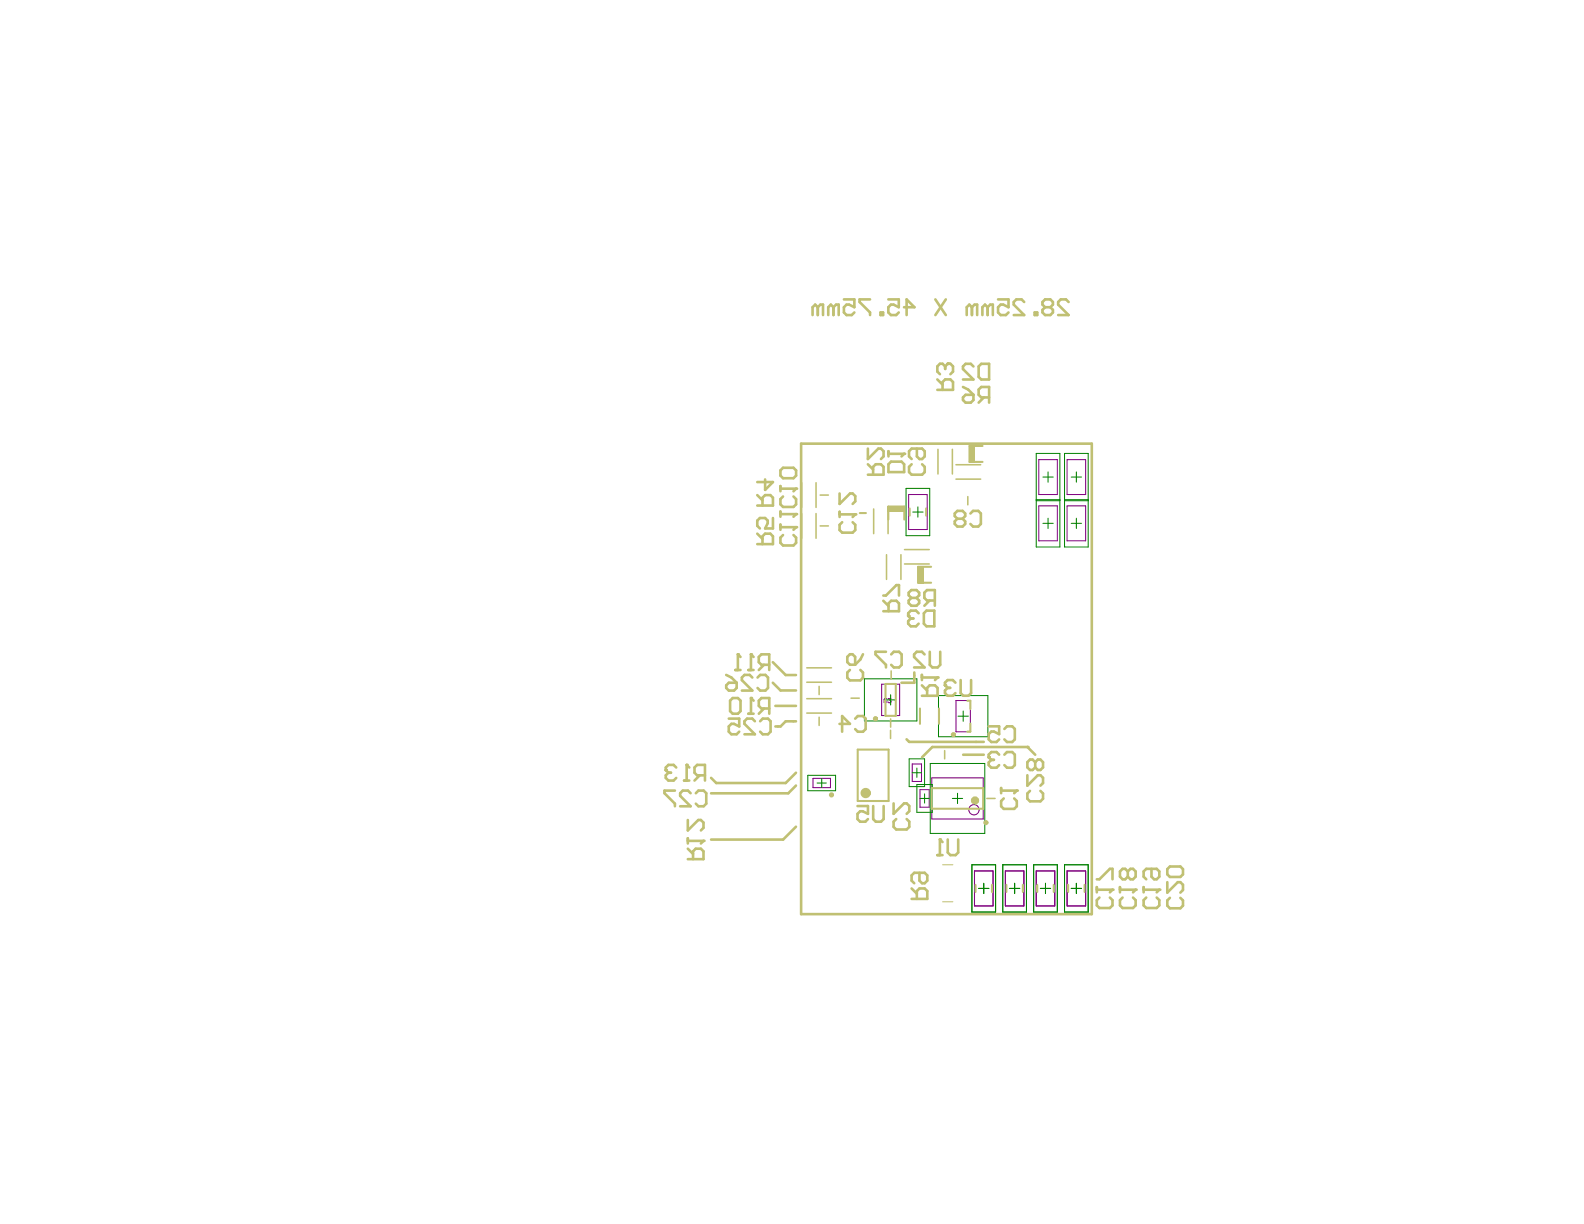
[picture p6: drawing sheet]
<svg xmlns="http://www.w3.org/2000/svg" width="279mm" height="216mm" viewBox="0 0 279 216" stroke-linecap="round" stroke-linejoin="round" font-family="sans-serif">
<g fill="none" stroke="#800080" stroke-width=".18">
<path d="M160.3 87.2h3.2v6.2h-3.2zM183.2 81.1h3.3v6.1h-3.3zM183.2 89.2h3.3v6.2h-3.3zM188.2 81.1h3.3v6.1h-3.3zM188.2 89.2h3.3v6.2h-3.3zM143.4 137.3h3.1v1.6h-3.1zM155.5 120.7h3.2v5.5h-3.2zM155.9 124v-.7l.2-.1 .3 .1v.7M157.2 123.2h-.5l.5 .6-.2 .2-.3-.2M160.9 134.8h1.6v3h-1.6zM162.3 139.3h1.6v3.1h-1.6zM164.4 137.2h9v7.3h-9z"/>
<path d="M168.6 123.6h2.6v5.5h-2.6zM171.9 153.6h3.3v6.2h-3.3zM177.3 153.6h3.3v6.2h-3.3zM182.8 153.6h3.2v6.2h-3.2zM188.2 153.6h3.3v6.2h-3.3z"/>
<circle cx="171.8" cy="142.8" r=".91"/>
</g>
<g fill="none" stroke="#008000" stroke-width=".18">
<path d="M182.8 80h4.2v16.5h-4.2zM187.8 80h4.1v16.5h-4.1zM159.8 86.1h4.2v8.4h-4.2zM161 90.3h1.8M161.9 89.4v1.8M182.8 88.3h4.2M182.8 88.1h4.2M184 84.2h1.8M184 92.3h1.8M184.9 83.2v1.9M184.9 91.4v1.8M187.8 88.3h4.1"/>
<path d="M187.8 88.1h4.1M189 84.2h1.8M189 92.3h1.8M189.9 83.2v1.9M189.9 91.4v1.8M152.5 119.7h9.2v7.5h-9.2zM142.5 136.8h4.9v2.7h-4.9zM144.1 138.1h1.7M144.9 137.3v1.6M156.2 123.5h1.8M157.1 122.5v1.9M160.4 133.9h2.7v4.9h-2.7z"/>
<path d="M160.9 136.3h1.6M161.7 135.5v1.6M161.7 138.4h2.7v4.9h-2.7zM164.1 134.7h9.6v12.3h-9.6zM165.5 122.7h8.7v7.3h-8.7zM168.9 139.9v1.8M169 126.3h1.8M169.9 125.4v1.8M162.3 140.8h1.6M163.1 140v1.7M168 140.8h1.8M171.4 152.5h4.2v8.4h-4.2z"/>
<path d="M172.6 156.7h1.8M173.5 155.8v1.8M176.9 152.5h4.2v8.4h-4.2zM178.1 156.7h1.8M179 155.8v1.8M182.3 152.5h4.2v8.4h-4.2zM183.5 156.7h1.8M184.4 155.8v1.8M187.8 152.5h4.1v8.4h-4.1zM189 156.7h1.8M189.9 155.8v1.8"/>
</g>
<path d="M141.3 78.3h51.3v82.9h-51.3zM161.3 118.6v1.8h-2.3M140.4 138.6l-1.4 1.3h-13.6M140.4 136.3l-1.8 1.8h-12.3l-.9-.9M159.9 130.4l.5 .5M172.2 130.9h1.3M182.6 133.1l-1.4-1.3h-16.8l-1.8 1.8M140.4 145.8l-2.3 2.3h-12.7" fill="none" stroke="#c0c073" stroke-width=".46"/>
<path d="M151.7 90.5h1M172.1 156.1v1.2M175 156.1v1.2" fill="none" stroke="#c0c073" stroke-width=".36"/>
<circle cx="181.2" cy="131.8" r=".23" fill="#c0c073"/>
<g fill="none" stroke="#c0c073" stroke-width=".28">
<path d="M165.4 79.3v4.3M168 79.3v4.3M141.4 85.1v4.4M141.4 90.6v4.3M143.9 85.1v4.4M143.9 90.6v4.3M144.7 87.3h1.4M144.7 92.8h1.4M154.1 89.8v4.3M156.4 97.8v4.4M156.6 89.8v4.3M158.9 97.8v4.4"/>
<path d="M159.5 96.9h4.4M159.5 99.5h4.4M168.6 84.5h4.4M168.6 82h4.4M170.7 87.6v1.4M142.3 117.8h4.4M157.2 118.3v1.5M142.3 120.3h4.4M142.3 125.8h4.4M142.3 123.2h4.4M144.5 121.1v1.4M144.5 126.5v1.5"/>
<path d="M150.1 123.2h1.5M157.1 128.8v1.5M157.1 126.8v1.5M166.6 132.4v1.5M174.1 140.8h1.4"/>
</g>
<path d="M136.3 116.8l2.3 2.3h1.8M136.3 120.4l1.4 1.4h2.7M136.8 124.5h3.6M140.4 127.2h-1.8l-.9 .9h-.9M160.4 130.9h11.8M169.9 133.1h3.6" fill="none" stroke="#c0c073" stroke-width=".46"/>
<g fill="none" stroke="#c0c073" stroke-width=".36">
<path d="M173.3 78.7h-2.3v2.8h2.3M156.7 91.7v-2.4h2.8v2.4M160.5 89.7v1.3M163.4 89.7v1.3M164.2 100h-2.3v2.8h2.3M151.3 132.2h5.4v9.1h-5.4zM156.2 120.6h1.8v5.7h-1.8zM162.3 125v2.7M164.4 139h9v3.7h-9zM165.6 125v2.7M170.6 123.6h.6v1.5M171.2 127.6v1.4h-.6"/>
<path d="M177.5 156.1v1.2M180.4 156.1v1.2M183 156.1v1.2M185.9 156.1v1.2M188.4 156.1v1.2M191.3 156.1v1.2"/>
</g>
<path d="M166.3 152.5h1.8M166.3 159.1h1.8" fill="none" stroke="#c0c073" stroke-width=".18"/>
<g fill="#c0c073">
<path d="M161.9 100h1v2.9h-1z" fill-rule="evenodd"/>
<path d="M171 78.7h.9v2.9h-.9z" fill-rule="evenodd"/>
<path d="M156.6 89.3h2.9v1h-2.9z" fill-rule="evenodd"/>
</g>
<g fill="none" stroke="#c0c073" stroke-width=".46">
<path d="M144.2 54.2l.5-.5h.5v1.9M144.2 54.2v1.4M144.2 54.2l-.4-.5-.5 .5v1.4M147 54.2l.5-.5h.4v1.9M147 54.2v1.4M147 54.2l-.4-.5-.5 .5v1.4M148.9 52.8h1.8v1.4l-.9-.5h-.5l-.4 .5v.9l.4 .5h.9l.5-.5M153.5 52.8h-1.9v.5l1.9 1.8v.5M155.3 55.1h.5v.5h-.5zM156.7 52.8h1.8v1.4l-.9-.5h-.4l-.5 .5v.9l.5 .5h.9l.4-.5M159.5 54.2h1.8l-1.4-1.4v2.8M165 52.8l1.8 2.8"/>
<path d="M166.8 52.8l-1.8 2.8M171.4 54.2l.5-.5h.5v1.9M171.4 54.2v1.4M171.4 54.2l-.4-.5-.5 .5v1.4M174.2 54.2l.5-.5h.4v1.9M174.2 54.2v1.4M174.2 54.2l-.5-.5-.4 .5v1.4M176 52.8h1.9v1.4l-.9-.5h-.5l-.5 .5v.9l.5 .5h.9l.5-.5M180.7 53.3l-.5-.5h-.9l-.5 .5v.4l1.9 1.9h-1.9M182.5 55.1h.5v.5h-.5zM184.3 54.2l-.4 .5v.4l.4 .5h1l.4-.5v-.4l-.4-.5M184.3 54.2l-.4-.5v-.4l.4-.5h1l.4 .5v.4l-.4 .5"/>
<path d="M184.3 54.2h1M188.5 53.3l-.5-.5h-.9l-.5 .5v.4l1.9 1.9h-1.9M133.6 89.2h2.7v-1.4l-.4-.5h-.9l-.5 .5v1.4M133.6 87.3l.9 1M135 84.6v1.8l1.3-1.4h-2.7M201.7 156.5v.9M201.7 156.9h2.8M202.2 158.3l-.5 .5v.9l.5 .5h1.8l.5-.5v-.9l-.5-.5M205.9 153.3l.5-.5h1.8l.5 .5v.9l-.5 .5h-1.8l-.5-.5zM205.9 155.6v1.8l1.8-1.8h.5l.5 .5v.9l-.5 .4M206.4 158.4l-.5 .4v1l.5 .4h1.8l.5-.4v-1l-.5-.4"/>
</g>
<circle cx="204.5" cy="156.9" r=".23" fill="#c0c073"/>
<path d="M133.6 96h2.7v-1.4l-.4-.5h-.9l-.5 .5v1.4M133.6 94.1l.9 1M136.3 91.4v1.8h-1.3l.4-.9v-.5l-.4-.4h-1l-.4 .4v1l.4 .4M169.4 120v2.3l.5 .4h.9l.5-.4v-2.3M168.5 120.4l-.4-.4h-1l-.4 .4v.5M151.3 142.2h1.8v1.4l-.9-.5h-.5l-.4 .5v.9l.4 .4h.9l.5-.4M154 142.2v2.3l.5 .4h.9l.5-.4v-2.3M203.1 153.3v1.3l.5 .5h.4l.5-.5v-.9l-.5-.4h-1.8l-.5 .4v.9l.5 .5M204.5 156.9l-.5 .5" fill="none" stroke="#c0c073" stroke-width=".46"/>
<circle cx="166.7" cy="120.9" r=".23" fill="#c0c073"/>
<path d="M163.1 115.4l-.5-.4h-.9l-.5 .4v.5l1.9 1.8h-1.9M164 115v2.3l.5 .4h.9l.4-.4v-2.3M166.7 120.9l.4 .4M167.1 121.3h.5M167.1 121.3l-.4 .5v.5l.4 .4h1l.4-.4M165.3 150.8h.9M165.8 148.1v2.7M167.2 148.1v2.3l.4 .4h1l.4-.4v-2.3" fill="none" stroke="#c0c073" stroke-width=".46"/>
<circle cx="165.8" cy="148.1" r=".23" fill="#c0c073"/>
<path d="M120.7 137.7h.9M121.1 134.9v2.8M123.4 136.8l-.9 .9M124.3 136.8h-1.3l-.5-.5v-.9l.5-.5h1.3v2.8M165.8 148.1l.4 .4" fill="none" stroke="#c0c073" stroke-width=".46"/>
<circle cx="121.1" cy="134.9" r=".23" fill="#c0c073"/>
<path d="M119.3 135.4l-.5-.5h-.9l-.5 .5v.4M121.1 134.9l.5 .5" fill="none" stroke="#c0c073" stroke-width=".46"/>
<circle cx="117.4" cy="135.8" r=".23" fill="#c0c073"/>
<path d="M117.4 135.8l.5 .5M117.9 136.3h.5M117.9 136.3l-.5 .5v.4l.5 .5h.9l.5-.5M121.3 151.5h2.8v-1.3l-.5-.5h-.9l-.5 .5v1.3M121.3 149.7l.9 .9M121.3 147.9v.9M121.3 148.3h2.8" fill="none" stroke="#c0c073" stroke-width=".46"/>
<circle cx="124.1" cy="148.3" r=".23" fill="#c0c073"/>
<path d="M132 118.2h.9M132.5 115.4v2.8M134.8 117.3l-1 .9M135.7 117.3h-1.4l-.5-.5v-.9l.5-.5h1.4v2.8M121.3 144.6v1.9l1.9-1.9h.4l.5 .5v.9l-.5 .5M124.1 148.3l-.5 .5" fill="none" stroke="#c0c073" stroke-width=".46"/>
<circle cx="132.5" cy="115.4" r=".23" fill="#c0c073"/>
<path d="M129.7 118.2h.9M130.2 115.4v2.8M132.5 115.4l.4 .5" fill="none" stroke="#c0c073" stroke-width=".46"/>
<circle cx="130.2" cy="115.4" r=".23" fill="#c0c073"/>
<path d="M130.2 115.4l.4 .5M132 125.9h.9M132.5 123.1v2.8M134.8 125l-1 .9M135.7 125h-1.4l-.5-.5v-.9l.5-.5h1.4v2.8" fill="none" stroke="#c0c073" stroke-width=".46"/>
<circle cx="132.5" cy="123.1" r=".23" fill="#c0c073"/>
<g fill="none" stroke="#c0c073" stroke-width=".46">
<path d="M165.3 68.8h2.8v-1.4l-.5-.5h-.9l-.4 .5v1.4M165.3 66.9l1 .9M167.2 64.2h.4l.5 .4v.9l-.5 .5M169.9 68.3l.9 .4 .9 .9M169.9 70.1l.4-.5h1.4v1l-.5 .4h-.9l-.4-.4zM173.5 70.1l-.9 .9M174.5 70.1h-1.4l-.5-.5v-.9l.5-.4h1.4v2.7M155.8 107.8h2.8v-1.4l-.5-.4h-.9l-.5 .4v1.4M155.8 105h.5l1.8-1.8h.5v1.8M155.8 106l.9 .9M160.7 105.5l-.4-.5v-.5l.4-.4h1l.4 .4v.5l-.4 .5M160.7 105.5l-.4 .4v.5l.4 .4h1l.4-.4v-.5l-.4-.4"/>
<path d="M160.7 105.5h1M164 105.9l-1 .9M164.9 105.9h-1.4l-.5-.4v-1l.5-.4h1.4v2.7M129.2 123.1h1l.4 .5v1.8l-.4 .5h-1l-.4-.5v-1.8zM132.5 123.1l.4 .5M160.8 158.6h2.8v-1.4l-.5-.5h-.9l-.5 .5v1.4M160.8 156.7l.9 .9M162.2 154v1.3l.4 .5h.5l.5-.5v-.9l-.5-.4h-1.8l-.5 .4v.9l.5 .5"/>
</g>
<circle cx="167.2" cy="64.2" r=".23" fill="#c0c073"/>
<path d="M153.1 79.1v1.9l1.8-1.9h.5l.5 .5v.9l-.5 .5M166.7 64.6v.5M166.7 64.6l-.4-.4h-.5l-.5 .4v.9l.5 .5M167.2 64.2l-.5 .4M153.1 83.7h2.8v-1.3l-.5-.5h-.9l-.5 .5v1.3M153.1 81.9l.9 .9M162.6 119v1M162.6 119.5h2.8M162.6 122.7h2.8v-1.4l-.5-.4h-.9l-.5 .4v1.4M162.6 120.9l.9 .9" fill="none" stroke="#c0c073" stroke-width=".46"/>
<circle cx="165.4" cy="119.5" r=".23" fill="#c0c073"/>
<path d="M162 108.2l-.4-.5h-.9l-.5 .5v.4M163 108.2l.4-.5h1.4v2.8h-1.4l-.4-.5zM165.4 119.5l-.5 .5" fill="none" stroke="#c0c073" stroke-width=".46"/>
<circle cx="160.2" cy="108.6" r=".23" fill="#c0c073"/>
<path d="M156.7 79.6v.9M171.7 64.6l-.5-.4h-.9l-.4 .4v.5l1.8 1.8h-1.8M172.6 64.6l.5-.4h1.4v2.7h-1.4l-.5-.4zM156.7 81.9l.5-.5h1.8l.5 .5v1.4h-2.8zM156.7 80h2.8M160.2 108.6l.5 .5M160.7 109.1h.4M160.7 109.1l-.5 .5v.4l.5 .5h.9l.4-.5" fill="none" stroke="#c0c073" stroke-width=".46"/>
<circle cx="159.5" cy="80" r=".23" fill="#c0c073"/>
<g fill="none" stroke="#c0c073" stroke-width=".46">
<path d="M159.5 80l-.5 .5M128.1 119l.9 .5 .9 .9M132.7 119.5l-.5-.5h-.9l-.4 .5v.5l1.8 1.8h-1.8M133.6 119.5l.5-.5h.9l.5 .5v1.9l-.5 .4h-.9l-.5-.4M119 139.5h-1.8v.4l1.8 1.9v.4M121.8 139.9l-.4-.4h-1l-.4 .4v.5l1.8 1.8h-1.8M122.7 139.9l.5-.4h.9l.5 .4v1.9l-.5 .4h-.9l-.5-.4M128.5 126.8h1.9v1.3l-.9-.4h-.5l-.5 .4v1l.5 .4h.9l.5-.4M128.6 120.4h1.3v1l-.4 .4h-.9l-.5-.4v-.5zM133.2 127.2l-.5-.4h-.9l-.5 .4v.5l1.9 1.8h-1.9M134.1 127.2l.4-.4h1l.4 .4v1.9l-.4 .4h-1l-.4-.4M181.2 136.7v1.9l1.9-1.9h.4l.5 .5v.9l-.5 .5"/>
<path d="M181.7 139.5l-.5 .5v.9l.5 .4h1.8l.5-.4v-.9l-.5-.5M182.6 134.4l.5-.4h.4l.5 .4v1l-.5 .4h-.4l-.5-.4M182.6 134.4l-.5-.4h-.4l-.5 .4v1l.5 .4h.4l.5-.4M182.6 134.4v1M197.6 156.5v.9M197.6 156.9h2.7M198 158.3l-.4 .5v.9l.4 .5h1.9l.4-.5v-.9l-.4-.5"/>
</g>
<circle cx="200.3" cy="156.9" r=".23" fill="#c0c073"/>
<path d="M193.5 156.5v.9M193.5 156.9h2.7M193.9 158.3l-.4 .5v.9l.4 .5h1.9l.4-.5v-.9l-.4-.5M198.9 153.7l.5-.4h.5l.4 .4v.9l-.4 .5h-.5l-.5-.5M198.9 153.7l-.4-.4h-.5l-.4 .4v.9l.4 .5h.5l.4-.5M198.9 153.7v.9M200.3 156.9l-.4 .5" fill="none" stroke="#c0c073" stroke-width=".46"/>
<circle cx="196.2" cy="156.9" r=".23" fill="#c0c073"/>
<path d="M148.1 90.3v.9M148.1 90.7h2.8M148.6 92.1l-.5 .5v.9l.5 .5h1.8l.5-.5v-.9l-.5-.5M193.5 155.1h.4l1.9-1.8h.4v1.8M196.2 156.9l-.4 .5" fill="none" stroke="#c0c073" stroke-width=".46"/>
<circle cx="150.9" cy="90.7" r=".23" fill="#c0c073"/>
<path d="M137.7 92.5v1M137.7 93h2.7M138.1 94.4l-.4 .4v1l.4 .4h1.9l.4-.4v-1l-.4-.4M148.1 87v1.9l1.8-1.9h.5l.5 .5v.9l-.5 .5M150.9 90.7l-.5 .5" fill="none" stroke="#c0c073" stroke-width=".46"/>
<circle cx="140.4" cy="93" r=".23" fill="#c0c073"/>
<path d="M137.7 90.2v.9M137.7 90.7h2.7M140.4 93l-.4 .5" fill="none" stroke="#c0c073" stroke-width=".46"/>
<circle cx="140.4" cy="90.7" r=".23" fill="#c0c073"/>
<path d="M137.7 85.7v1M137.7 86.2h2.7M138.1 87.6l-.4 .4v1l.4 .4h1.9l.4-.4v-1l-.4-.4M140.4 90.7l-.4 .4" fill="none" stroke="#c0c073" stroke-width=".46"/>
<circle cx="140.4" cy="86.2" r=".23" fill="#c0c073"/>
<g fill="none" stroke="#c0c073" stroke-width=".46">
<path d="M161.7 79.1v1.4l.5 .5h.4l.5-.5v-.9l-.5-.5h-1.8l-.5 .5v.9l.5 .5M137.7 83l.4-.5h1.9l.4 .5v.9l-.4 .5h-1.9l-.4-.5zM140.4 86.2l-.4 .5M160.8 81.9l-.5 .5v.9l.5 .4h1.8l.5-.4v-.9l-.5-.5M168.9 91.5l-.5-.5v-.4l.5-.5h.9l.4 .5v.4l-.4 .5M168.9 91.5l-.5 .5v.4l.5 .5h.9l.4-.5v-.4l-.4-.5M168.9 91.5h.9M171.2 90.6l.4-.5h1l.4 .5v1.8l-.4 .5h-1l-.4-.5M149.5 115.9l.4-.5h.5l.4 .5v1.3h-.9l-.4-.4zM149.9 118.2l-.4 .4v1l.4 .4h1.9l.4-.4v-1l-.4-.4M152.2 115.4l-.4 .9-1 .9M156.3 115h-1.9v.4l1.9 1.9v.4"/>
<path d="M157.2 115.4l.5-.4h.9l.4 .4v1.9l-.4 .4h-.9l-.5-.4M148.1 127.7h1.8l-1.4-1.4v2.8M150.8 126.8l.5-.5h.9l.5 .5v1.8l-.5 .5h-.9l-.5-.5M174.4 128.1h1.8v1.4l-.9-.5h-.4l-.5 .5v.9l.5 .5h.9l.4-.5M176.2 133.1l-.4-.4h-.9l-.5 .4v.5M177.2 128.6l.4-.5h.9l.5 .5v1.8l-.5 .5h-.9l-.4-.5M177.2 133.1l.4-.4h.9l.5 .4v1.9l-.5 .4h-.9l-.4-.4"/>
</g>
<circle cx="174.4" cy="133.6" r=".23" fill="#c0c073"/>
<path d="M174.4 133.6l.5 .4M174.9 134h.4M174.9 134l-.5 .5v.5l.5 .4h.9l.4-.4M176.6 139v.9M176.6 139.5h2.8M157.6 141.7v1.9l1.9-1.9h.4l.5 .5v.9l-.5 .5M158.1 144.5l-.5 .4v1l.5 .4h1.8l.5-.4v-1l-.5-.4M177 140.8l-.4 .5v.9l.4 .5h1.9l.5-.5v-.9l-.5-.5" fill="none" stroke="#c0c073" stroke-width=".46"/>
<circle cx="179.4" cy="139.5" r=".23" fill="#c0c073"/>
<path d="M179.4 139.5l-.5 .4" fill="none" stroke="#c0c073" stroke-width=".46"/>
<g fill="none" stroke="#c0c073" stroke-width=".45">
<circle cx="154.4" cy="126.8" r=".23"/>
<circle cx="168.2" cy="129.6" r=".23"/>
<circle cx="146.7" cy="140.2" r=".23"/>
<circle cx="173.9" cy="145.1" r=".23"/>
</g>
<circle cx="152.7" cy="139.9" r=".45" fill="none" stroke="#c0c073" stroke-width=".91"/>
<circle cx="172" cy="141.2" r=".36" fill="none" stroke="#c0c073" stroke-width=".73"/>
</svg>
